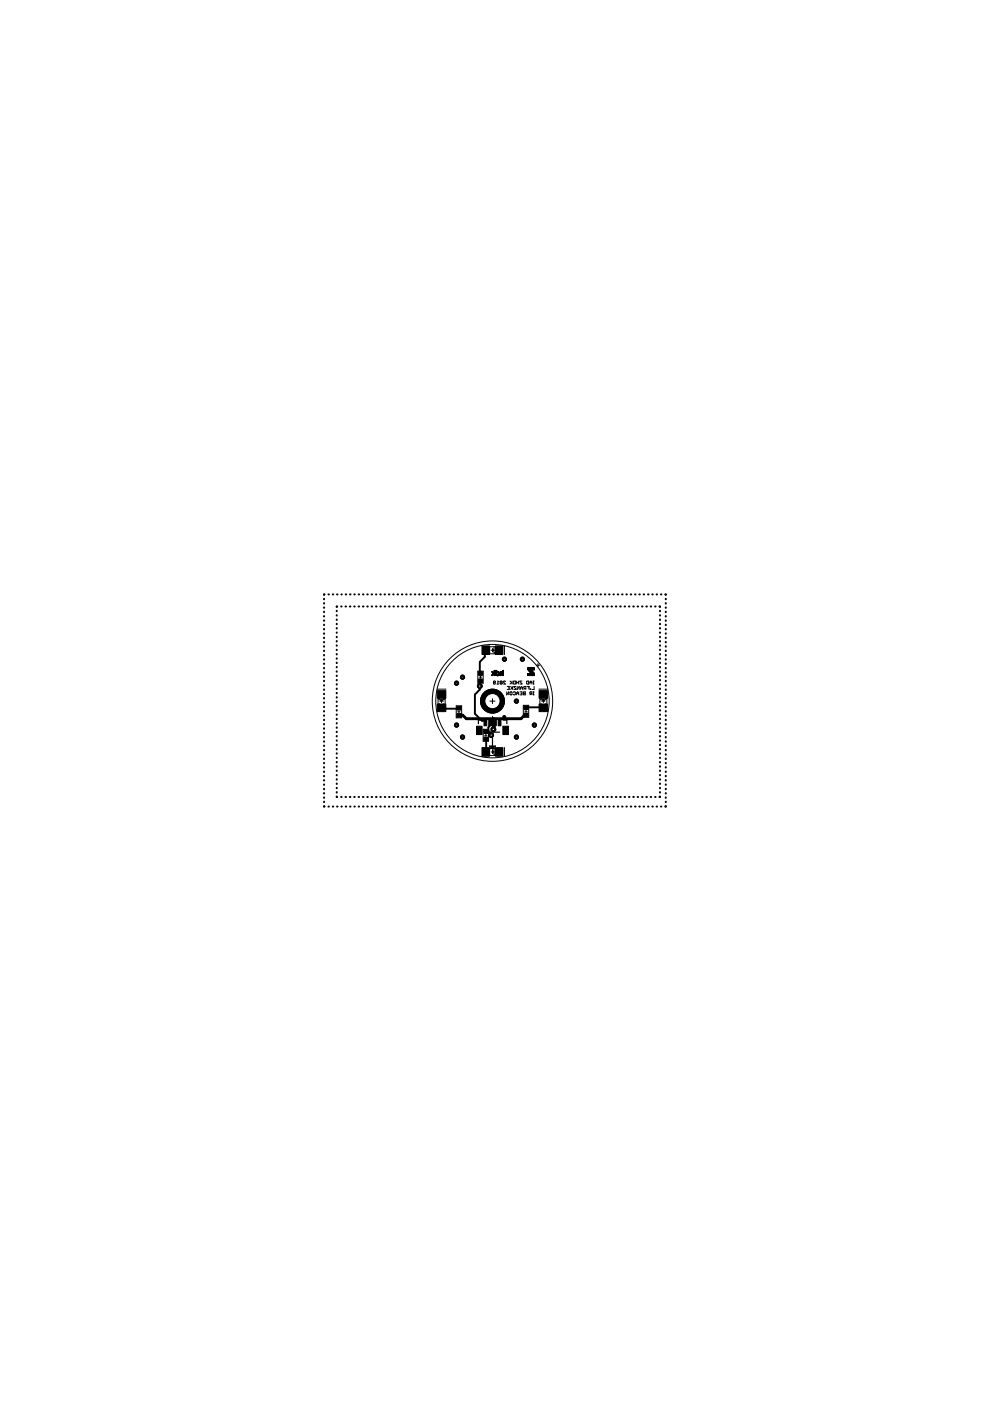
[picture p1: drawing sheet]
<svg xmlns="http://www.w3.org/2000/svg" width="210mm" height="297mm" viewBox="0 0 210 297" stroke-linecap="round" stroke-linejoin="round" font-family="sans-serif">
<g fill="none" stroke="#000" stroke-width=".21">
<path d="M104 152.3h.9M104.3 142.5h.2M104.3 143.1h.2M104.4 142.5l.2 .1M104.4 151.9v.9M104.4 142.6h.2M104.4 142.4l.4 .4v-.7h.1v1.1h-.1l-.1-.4-.3 .4h-.2l.4-.5-.3-.3 .2 .1M104.5 143.2h-.2M104.5 142.6l.2 .1M104.5 142.8h.4M104.5 143.1h-.2M104.5 142.7h.2"/>
<path d="M104.6 143h-.2M104.6 142.9l-.2 .1M104.6 144.7l.5-.1-.2-.2-.3 .1v.4h.5M104.6 142.9h-.1M104.8 142.9h.1M104.8 143.2h.1M104.8 143.1h.1M104.8 143h.1M104.8 142.7h.1M104.8 142.6h.1M104.8 142.5h.1M104.8 142.4h.1"/>
<path d="M104.8 142.3h.1M104.8 142.2h.1M104.9 142.8l-.4 .1M104.9 142.7l-.4 .1M105.2 142.8h.1M105.2 143.2h.6M105.2 143l.2 .1M105.2 143h.1M105.2 142.9l.1 .1M105.2 142.9h.1M105.2 142.7h.1M105.2 142.6h.2"/>
<path d="M105.2 142.5l.6 .1M105.2 142.5h.6M105.2 142.4h.1M105.2 142.3h.1M105.2 142.2h.1M105.3 142.8v.1M105.3 142.9h.1M105.3 142.5v-.4h-.1v1.1h.1M105.3 142.7h.1M105.3 142.9v.1M105.3 142.5v.1M105.3 142.7v.1"/>
<path d="M105.3 143.2h.1M105.3 142.7h-.1M105.3 145h.5M105.3 142.6l-.1 .1M105.3 142.6v.1M105.3 143l.1 .1M105.4 143.2h.3M105.4 143.1h.1M105.4 143.2h.1M105.5 142.5l-.2 .2M105.5 143.1l.1 .1M105.6 143.1v.2"/>
<path d="M105.6 142.5l.1 .1M105.6 143.1h.1M105.7 142.6h.2M105.7 142.4v.1M105.7 142.5h-.4M105.7 143.1h-.1M105.7 142.6h.1M105.7 142.6v.1M105.7 143.1h.1M105.7 143h.2M105.7 143h.1M105.7 142.7h.2"/>
<path d="M105.7 142.5l.2 .1M105.7 142.7h.1M105.7 142.7l.1 .1M105.8 144.6l-.2-.2v.6M105.8 142.8h.1M105.8 142.9h.1M105.8 142.7h.1M105.8 142.9l-.1 .1M105.8 142.8v.1M105.8 143.1h-.6M105.9 142.6h.1M105.9 143l-.2 .2"/>
<path d="M105.9 143l-.2 .1M105.9 142.6v.1M105.9 142.7v.1M105.9 142.9v.1M105.9 142.8h.1M105.9 143h.1M105.9 142.8l-.1 .1M105.9 142.8v.1M106 144.5v.4h.5M106 144.5l.4-.1 .1 .5M106 144.5l.5 .4M106.1 142.8h.1"/>
<path d="M106.1 143.2h.1M106.1 143.1h.1M106.1 143h.1M106.1 142.9h.1M106.1 142.7h.1M106.1 142.6v.1M106.2 142.5h.4M106.2 142.5h.1M106.2 142.5l-.1 .1M106.2 142.6v.6h-.1v-.5M106.2 142.5l.4 .1M106.2 142.6l-.1 .1"/>
<path d="M106.2 142.6v.1M106.3 142.4l-.1 .1M106.3 142.6h-.2M106.3 142.6h.1M106.3 142.5v.1M106.4 142.4l.1 .1M106.5 142.6h.2M106.6 142.6l-.1-.1 .1 .2M106.6 142.5h.1M106.6 142.6h.1M106.6 142.6v-.5h.1v1.1h-.1v-.5M106.6 142.8h.1"/>
<path d="M106.6 143.2h.1M106.6 143.1h.1M106.6 143h.1M106.6 142.9h.1M106.6 142.4h.1M106.6 142.3h.1M106.6 142.2h.1M106.7 142.7h-.1h.1M106.7 142.5l-.6 .1M107.2 144.5h-.5l.5 .5h-.5M107.4 146.7v.6l.5-.6v.6M107.5 145.5h.5v.7h-.5"/>
<path d="M107.8 145.9h.2M108.1 146.8h.5l-.1 .5-.4-.1zM108.1 144.4l.5 .4M108.3 145.5l.4 .5M108.5 144.7l-.4 .3M108.6 144.4v.6M108.6 145.9l-.3 .3M108.7 145.5v.7M108.8 146.8h.5l-.1 .5-.4-.1M108.9 144.4h.4v.6l-.5-.1zM109.4 145.5h-.4l.4 .6-.4 .1M109.5 144.7h.5"/>
<path d="M109.5 147.3v-.4l.2-.2 .3 .2v.4M109.5 144.4v.6M109.5 147h.5M109.7 145.5v.7l.4-.7v.7M110 144.4v.6M110.2 146.7h.5v.6h-.5M110.4 145.9h.4M110.4 146.2v-.4l.2-.3 .2 .3v.4M110.4 147h.3M110.7 144.4h-.5l.5 .5-.5 .1M111 146.8l.4-.1v.6l-.4-.1zM111.1 147h.3"/>
<path d="M111.3 146l-.2 .2M111.5 146h-.3l-.1-.4 .4-.1v.7M111.7 144.5l.4-.1v.6l-.4-.1zM111.8 145.5h.4v.7M111.9 143.2h1.4M111.9 143.1h1.4M111.9 143h1.4M111.9 142.9h1.4M111.9 142.8h1.4M111.9 142v-.4h1.4v.4h-1.4M111.9 142l.8 .8M111.9 141.9h1.4"/>
<path d="M111.9 141.8h1.4M111.9 141.7h1.4M112 145.9h.2M112 142l.6 .1M112 142.1h.7M112.1 142.2h.6M112.1 142.2h.7M112.2 142.3h.6M112.2 142.3h.7M112.3 142.4h.6M112.3 142.4l.7 .1M112.4 145v-.4l.2-.2 .2 .2v.4"/>
<path d="M112.4 144.7h.4M112.4 142.5h.6M112.4 142.5l.7 .1M112.4 146.1l.1 .1zM112.5 142.6h.6M112.5 142.6l.7 .1M112.6 147.1l-.2 .2M112.6 142l.7 .8M112.6 142.7h.6M112.6 142.7l.7 .1M112.8 147.1h-.3l-.1-.3 .4-.1v.6M113 145h.2"/>
<path d="M113 144.4h.2M113 147.3h.2M113 146.7h.2M113.1 144.4v.6M113.1 146.7v.6M113.2 145.5v.7h-.4M113.3 142.8h-1.4v.4h1.4v-.4M113.7 141h.7M114.1 140.7v.7"/>
<circle cx="104.4" cy="148.7" r="12"/>
</g>
<path d="M101.4 152.7h.8M101.4 152.7v.7M102.9 155.2h3M103.8 158.2h1.3l-.7 .6zM104.2 158.3h.5v.1h-.5M104.4 156.3v2.5M106.7 152.7h.7l.1 .7" fill="none" stroke="#000" stroke-width=".25"/>
<g fill="#000" stroke="#000" stroke-width=".21">
<circle cx="104.4" cy="148.7" r="2.54"/>
<circle cx="106.9" cy="152" r=".34"/>
</g>
<path d="M101 154h1.2v1.7h-1.2zM102.6 152.3h.6v1.6h-.6zM103.6 152.3h.6v1.6h-.6zM104.6 152.3h.6v1.6h-.6zM105.6 152.3h.6v1.6h-.6zM106.6 154h1.2v1.7h-1.2z" fill="#000" stroke="#000" stroke-width=".21"/>
<g fill="none" stroke="#000" stroke-width=".42">
<path d="M68.7 127v.1M68.7 127.9v.1M68.7 128.8v.1M68.7 129.7v.1M68.7 130.6v.1M68.7 131.5v.1M68.7 132.4v.1M68.7 133.3v.2M68.7 134.3v.1M68.7 135.2v.1M68.7 136.1v.1M68.7 137v.1"/>
<path d="M68.7 137.9v.1M68.7 138.9v.1M68.7 139.8v.1M68.8 126l-.1 .1M69.6 126h.1M70.5 126h.2M71.5 126h.1M72.4 126h.1M73.3 126h.1M74.2 126h.1M75.1 126h.1M76.1 126h.1"/>
<path d="M77 126h.1M77.9 126h.1M78.8 126h.1M79.7 126h.1M80.6 126h.1M81.5 126h.1M82.4 126h.1M83.4 126h.1M84.3 126h.1M85.2 126h.1M86.1 126h.1M87 126h.1"/>
<path d="M87.9 126h.2M88.9 126h.1M89.8 126h.1M90.7 126h.1M91.6 126h.1M92.5 126h.1M93.4 126h.1M94.4 126h.1M95.3 126h.1M96.2 126h.1M97.1 126h.1M98 126h.1"/>
<path d="M98.9 126h.1M99.8 126h.1M100.8 126h.1M101.7 126h.1M102.6 126h.1M103.5 126h.1M104.4 126h.1M105.3 126h.2M106.3 126h.1M107.2 126h.1M108.1 126h.1M109 126h.1"/>
<path d="M109.9 126h.1M110.8 126h.1M111.7 126h.1M112.7 126h.1M113.6 126h.1M114.5 126h.1M115.4 126h.1M116.3 126h.1M117.2 126h.1M118.2 126h.1M119.1 126h.1M120 126h.1"/>
<path d="M120.9 126h.1M121.8 126h.1M122.7 126h.1M123.7 126h.1M124.6 126h.1M125.5 126h.1M126.4 126h.1M127.3 126h.1M128.2 126h.1M129.1 126h.1M130.1 126h.1M131 126h.1"/>
<path d="M131.9 126h.1M132.8 126h.1M133.7 126h.1M134.6 126h.1M135.6 126h.1M136.5 126h.1M137.4 126h.1M138.3 126h.1M139.2 126h.1M140.1 126h.1M141.1 126l.1 .1M141.2 127v.1"/>
<path d="M141.2 127.9v.1M141.2 128.8v.1M141.2 129.7v.1M141.2 130.6v.1M141.2 131.5v.1M141.2 132.4v.1M141.2 133.3v.2M141.2 134.3v.1M141.2 135.2v.1M141.2 136.1v.1M141.2 137v.1M141.2 137.9v.1"/>
<path d="M141.2 138.9v.1M141.2 139.8v.1M68.7 140.7v.1M68.7 141.6v.1M68.7 142.5v.1M68.7 143.4v.1M68.7 144.3v.1M68.7 145.3v.1M68.7 146.2v.1M68.7 147.1v.1M68.7 148v.1M68.7 148.9v.1"/>
<path d="M68.7 149.8v.1M68.7 150.7v.2M68.7 151.7v.1M68.7 152.6v.1M68.7 153.5v.1M68.7 154.4v.1M68.7 155.3v.1M68.7 156.3v.1M68.7 157.2v.1M68.7 158.1v.1M68.7 159v.1M68.7 159.9v.1"/>
<path d="M141.2 140.7v.1M141.2 141.6v.1M141.2 142.5v.1M141.2 143.4v.1M141.2 144.3v.1M141.2 145.3v.1M141.2 146.2v.1M141.2 147.1v.1M141.2 148v.1M141.2 148.9v.1M141.2 149.8v.1M141.2 150.7v.2"/>
<path d="M141.2 151.7v.1M141.2 152.6v.1M141.2 153.5v.1M141.2 154.4v.1M141.2 155.3v.1M141.2 156.3v.1M141.2 157.2v.1M141.2 158.1v.1M141.2 159v.1M141.2 159.9v.1M68.7 170.9l.1 .1M68.7 160.8v.1"/>
<path d="M68.7 161.7v.1M68.7 162.6v.2M68.7 163.6v.1M68.7 164.5v.1M68.7 165.4v.1M68.7 166.3v.1M68.7 167.2v.1M68.7 168.1v.2M68.7 169.1v.1M68.7 170v.1M69.6 171h.1M70.5 171h.2"/>
<path d="M71.5 171h.1M72.4 171h.1M73.3 171h.1M74.2 171h.1M75.1 171h.1M76.1 171h.1M77 171h.1M77.9 171h.1M78.8 171h.1M79.7 171h.1M80.6 171h.1M81.5 171h.1"/>
<path d="M82.4 171h.1M83.4 171h.1M84.3 171h.1M85.2 171h.1M86.1 171h.1M87 171h.1M87.9 171h.2M88.9 171h.1M89.8 171h.1M90.7 171h.1M91.6 171h.1M92.5 171h.1"/>
<path d="M93.4 171h.1M94.4 171h.1M95.3 171h.1M96.2 171h.1M97.1 171h.1M98 171h.1M98.9 171h.1M99.8 171h.1M100.8 171h.1M101.7 171h.1M102.6 171h.1M103.5 171h.1"/>
<path d="M104.4 171h.1M105.3 171h.2M106.3 171h.1M107.2 171h.1M108.1 171h.1M109 171h.1M109.9 171h.1M110.8 171h.1M111.7 171h.1M112.7 171h.1M113.6 171h.1M114.5 171h.1"/>
<path d="M115.4 171h.1M116.3 171h.1M117.2 171h.1M118.2 171h.1M119.1 171h.1M120 171h.1M120.9 171h.1M121.8 171h.1M122.7 171h.1M123.7 171h.1M124.6 171h.1M125.5 171h.1"/>
<path d="M126.4 171h.1M127.3 171h.1M128.2 171h.1M129.1 171h.1M130.1 171h.1M131 171h.1M131.9 171h.1M132.8 171h.1M133.7 171h.1M134.6 171h.1M135.6 171h.1M136.5 171h.1"/>
<path d="M137.4 171h.1M138.3 171h.1M139.2 171h.1M140.1 171h.1M141.2 160.8v.1M141.2 161.7v.1M141.2 162.6v.2M141.2 163.6v.1M141.2 164.5v.1M141.2 165.4v.1M141.2 166.3v.1M141.2 167.2v.1"/>
<path d="M141.2 168.1v.2M141.2 169.1v.1M141.2 170v.1M141.2 170.9l-.1 .1"/>
</g>
<path d="M104.9 153.1v.6l-.3 .9" fill="none" stroke="#000" stroke-width=".61"/>
<path d="M101.7 145.5v.7l-1 1.1v4l1.5 1.5h.7v.3M103.9 153.1l.1 .6-.5 .5v.7l.6 .7v.3" fill="none" stroke="#000" stroke-width=".4"/>
<circle cx="104.4" cy="148.7" r="1.61" fill="#fff" stroke="#000" stroke-width=".21"/>
<circle cx="96.8" cy="153.7" r=".44" fill="#000" stroke="#000" stroke-width=".21"/>
<circle cx="96.8" cy="153.7" r=".19" fill="#fff" stroke="#000" stroke-width=".21"/>
<circle cx="98.1" cy="143.6" r=".44" fill="#000" stroke="#000" stroke-width=".21"/>
<circle cx="98.1" cy="143.6" r=".19" fill="#fff" stroke="#000" stroke-width=".21"/>
<circle cx="107" cy="139.8" r=".44" fill="#000" stroke="#000" stroke-width=".21"/>
<circle cx="107" cy="139.8" r=".19" fill="#fff" stroke="#000" stroke-width=".21"/>
<circle cx="109.5" cy="156.3" r=".44" fill="#000" stroke="#000" stroke-width=".21"/>
<circle cx="109.5" cy="156.3" r=".19" fill="#fff" stroke="#000" stroke-width=".21"/>
<circle cx="109.5" cy="148.7" r=".44" fill="#000" stroke="#000" stroke-width=".21"/>
<circle cx="109.5" cy="148.7" r=".19" fill="#fff" stroke="#000" stroke-width=".21"/>
<circle cx="110.8" cy="139.8" r=".44" fill="#000" stroke="#000" stroke-width=".21"/>
<circle cx="110.8" cy="139.8" r=".19" fill="#fff" stroke="#000" stroke-width=".21"/>
<circle cx="113.3" cy="153.7" r=".44" fill="#000" stroke="#000" stroke-width=".21"/>
<circle cx="113.3" cy="153.7" r=".19" fill="#fff" stroke="#000" stroke-width=".21"/>
<circle cx="96.8" cy="144.8" r=".44" fill="#000" stroke="#000" stroke-width=".21"/>
<circle cx="96.8" cy="144.8" r=".19" fill="#fff" stroke="#000" stroke-width=".21"/>
<circle cx="98.1" cy="156.3" r=".44" fill="#000" stroke="#000" stroke-width=".21"/>
<circle cx="98.1" cy="156.3" r=".19" fill="#fff" stroke="#000" stroke-width=".21"/>
<circle cx="104.6" cy="154.6" r=".51" fill="#000" stroke="#000" stroke-width=".21"/>
<circle cx="104.6" cy="154.6" r=".25" fill="#fff" stroke="#000" stroke-width=".21"/>
<circle cx="101.7" cy="145.5" r=".51" fill="#000" stroke="#000" stroke-width=".21"/>
<circle cx="101.7" cy="145.5" r=".25" fill="#fff" stroke="#000" stroke-width=".21"/>
<circle cx="104.1" cy="155.9" r=".51" fill="#000" stroke="#000" stroke-width=".21"/>
<circle cx="104.1" cy="155.9" r=".25" fill="#fff" stroke="#000" stroke-width=".21"/>
<g fill="#000" stroke="#000" stroke-width=".21">
<path d="M96.9 149.8h.8v.7h-.8z" fill-rule="evenodd"/>
<path d="M96.9 151.3h.8v.7h-.8z" fill-rule="evenodd"/>
<path d="M101.5 142.5h.8v.7h-.8z" fill-rule="evenodd"/>
<path d="M101.5 144h.8v.7h-.8z" fill-rule="evenodd"/>
<path d="M102.6 156.3h.8v.7h-.8z" fill-rule="evenodd"/>
<path d="M102.6 154.8h.8v.7h-.8z" fill-rule="evenodd"/>
<path d="M111.1 149.7h.8v.7h-.8z" fill-rule="evenodd"/>
<path d="M111.1 151.2h.8v.7h-.8z" fill-rule="evenodd"/>
<circle cx="104.4" cy="148.7" r="2.54"/>
</g>
<path d="M102.2 136.9h1.6v1.9h-1.6zM105 136.9h1.6v1.9h-1.6zM92.7 149.3h1.8v1.6h-1.8zM92.7 146.4h1.8v1.6h-1.8zM102.2 158.5h1.6v1.8h-1.6zM105 158.5h1.6v1.8h-1.6zM114.3 149.3h1.8v1.6h-1.8zM114.3 146.4h1.8v1.6h-1.8z" fill="#000" stroke="#000" stroke-width=".21"/>
<g fill="none" stroke="#000" stroke-width=".42">
<path d="M71.4 129.5v.1M71.4 130.4v.1M71.4 131.3v.1M71.4 132.2v.2M71.4 133.2v.1M71.4 134.1v.1M71.4 135v.1M71.4 135.9v.1M71.4 136.8v.1M71.4 137.8h.1M71.4 138.7v.1M71.4 139.6v.1"/>
<path d="M71.5 128.6l-.1 .1M72.3 128.6h.1M73.3 128.6h.1M74.2 128.6h.1M75.1 128.6h.1M76 128.6h.1M76.9 128.6h.2M77.9 128.6h.1M78.8 128.6h.1M79.7 128.6h.1M80.6 128.6h.2M81.6 128.6h.1"/>
<path d="M82.5 128.6h.1M83.4 128.6h.1M84.3 128.6h.2M85.3 128.6h.1M86.2 128.6h.1M87.1 128.6h.1M88 128.6h.2M89 128.6h.1M89.9 128.6h.1M90.8 128.6h.1M91.7 128.6h.1M92.7 128.6h.1"/>
<path d="M93.6 128.6h.1M94.5 128.6h.1M95.4 128.6h.1M96.4 128.6h.1M97.3 128.6h.1M98.2 128.6h.1M99.1 128.6h.2M100.1 128.6h.1M101 128.6h.1M101.9 128.6h.1M102.8 128.6h.2M103.8 128.6h.1"/>
<path d="M104.7 128.6h.1M105.6 128.6h.1M106.5 128.6h.1M107.5 128.6h.1M108.4 128.6h.1M109.3 128.6h.1M110.2 128.6h.1M111.1 128.6h.2M112.1 128.6h.1M113 128.6h.1M113.9 128.6h.1M114.9 128.6h.1"/>
<path d="M115.8 128.6h.1M116.7 128.6h.1M117.6 128.6h.1M118.6 128.6h.1M119.5 128.6h.1M120.4 128.6h.1M121.3 128.6h.1M122.3 128.6h.1M123.2 128.6h.1M124.1 128.6h.1M125 128.6h.1M125.9 128.6h.2"/>
<path d="M126.9 128.6h.1M127.8 128.6h.1M128.7 128.6h.1M129.6 128.6h.2M130.6 128.6h.1M131.5 128.6h.1M132.4 128.6h.1M133.3 128.6h.2M134.3 128.6h.1M135.2 128.6h.1M136.1 128.6h.1M137 128.6h.2"/>
<path d="M138 128.6h.1M138.9 128.6h.1M139.8 128.6l.1 .1M139.9 129.5v.1M139.9 130.4v.1M139.9 131.3v.1M139.9 132.2v.2M139.9 133.2v.1M139.9 134.1v.1M139.9 135v.1M139.9 135.9v.1M139.9 136.8v.1"/>
<path d="M139.9 137.8h.1M139.9 138.7v.1M139.9 139.6v.1M71.4 140.5v.1M71.4 141.4v.1M71.4 142.3v.1M71.4 143.2v.1M71.4 144.1v.2M71.4 145.1v.1M71.4 146v.1M71.4 146.9v.1M71.4 147.8v.1"/>
<path d="M71.4 148.7v.1M71.4 149.6v.2M71.4 150.6v.1M71.4 151.5v.1M71.4 152.4v.1M71.4 153.3v.1M71.4 154.2v.1M71.4 155.1v.1M71.4 156v.1M71.4 157v.1M71.4 157.9v.1M71.4 158.8v.1"/>
<path d="M71.4 159.7v.1M139.9 140.5v.1M139.9 141.4v.1M139.9 142.3v.1M139.9 143.2v.1M139.9 144.1v.2M139.9 145.1v.1M139.9 146v.1M139.9 146.9v.1M139.9 147.8v.1M139.9 148.7v.1M139.9 149.6v.2"/>
<path d="M139.9 150.6v.1M139.9 151.5v.1M139.9 152.4v.1M139.9 153.3v.1M139.9 154.2v.1M139.9 155.1v.1M139.9 156v.1M139.9 157v.1M139.9 157.9v.1M139.9 158.8v.1M139.9 159.7v.1M71.4 168.9l.1 .1"/>
<path d="M71.4 160.6v.1M71.4 161.5v.1M71.4 162.5v.1M71.4 163.4v.1M71.4 164.3v.1M71.4 165.2v.1M71.4 166.1v.1M71.4 167v.1M71.4 167.9v.1M72.3 169h.1M73.3 169h.1M74.2 169h.1"/>
<path d="M75.1 169h.1M76 169h.1M76.9 169h.2M77.9 169h.1M78.8 169h.1M79.7 169h.1M80.6 169h.2M81.6 169h.1M82.5 169h.1M83.4 169h.1M84.3 169h.2M85.3 169h.1"/>
<path d="M86.2 169h.1M87.1 169h.1M88 169h.2M89 169h.1M89.9 169h.1M90.8 169h.1M91.7 169h.1M92.7 169h.1M93.6 169h.1M94.5 169h.1M95.4 169h.1M96.4 169h.1"/>
<path d="M97.3 169h.1M98.2 169h.1M99.1 169h.2M100.1 169h.1M101 169h.1M101.9 169h.1M102.8 169h.2M103.8 169h.1M104.7 169h.1M105.6 169h.1M106.5 169h.1M107.5 169h.1"/>
<path d="M108.4 169h.1M109.3 169h.1M110.2 169h.1M111.1 169h.2M112.1 169h.1M113 169h.1M113.9 169h.1M114.9 169h.1M115.8 169h.1M116.7 169h.1M117.6 169h.1M118.6 169h.1"/>
<path d="M119.5 169h.1M120.4 169h.1M121.3 169h.1M122.3 169h.1M123.2 169h.1M124.1 169h.1M125 169h.1M125.9 169h.2M126.9 169h.1M127.8 169h.1M128.7 169h.1M129.6 169h.2"/>
<path d="M130.6 169h.1M131.5 169h.1M132.4 169h.1M133.3 169h.2M134.3 169h.1M135.2 169h.1M136.1 169h.1M137 169h.2M138 169h.1M138.9 169h.1M139.9 160.6v.1M139.9 161.5v.1"/>
<path d="M139.9 162.5v.1M139.9 163.4v.1M139.9 164.3v.1M139.9 165.2v.1M139.9 166.1v.1M139.9 167v.1M139.9 167.9v.1M139.9 168.9l-.1 .1"/>
</g>
<path d="M103 137.9l-.2 .2v1.2l-1.1 1v2l.2 .5M93.6 150.1l.3 .2 3.4-.1M101.9 144.3l-.2 1.2M103 156.7v2.7M103 155.1h.4l.7 .8M111.5 150.1h3.7" fill="none" stroke="#000" stroke-width=".4"/>
<path d="M104.6 152.4v2.2M111.5 151.6l-.1-.1-.9 .9h-11.6l-.8-.8-.8 .1" fill="none" stroke="#000" stroke-width=".61"/>
<circle cx="104.4" cy="148.7" r="1.61" fill="#fff" stroke="#000" stroke-width=".21"/>
<circle cx="96.8" cy="153.7" r=".44" fill="#000" stroke="#000" stroke-width=".21"/>
<circle cx="96.8" cy="153.7" r=".19" fill="#fff" stroke="#000" stroke-width=".21"/>
<circle cx="98.1" cy="143.6" r=".44" fill="#000" stroke="#000" stroke-width=".21"/>
<circle cx="98.1" cy="143.6" r=".19" fill="#fff" stroke="#000" stroke-width=".21"/>
<circle cx="107" cy="139.8" r=".44" fill="#000" stroke="#000" stroke-width=".21"/>
<circle cx="107" cy="139.8" r=".19" fill="#fff" stroke="#000" stroke-width=".21"/>
<circle cx="109.5" cy="156.3" r=".44" fill="#000" stroke="#000" stroke-width=".21"/>
<circle cx="109.5" cy="156.3" r=".19" fill="#fff" stroke="#000" stroke-width=".21"/>
<circle cx="109.5" cy="148.7" r=".44" fill="#000" stroke="#000" stroke-width=".21"/>
<circle cx="109.5" cy="148.7" r=".19" fill="#fff" stroke="#000" stroke-width=".21"/>
<circle cx="110.8" cy="139.8" r=".44" fill="#000" stroke="#000" stroke-width=".21"/>
<circle cx="110.8" cy="139.8" r=".19" fill="#fff" stroke="#000" stroke-width=".21"/>
<circle cx="113.3" cy="153.7" r=".44" fill="#000" stroke="#000" stroke-width=".21"/>
<circle cx="113.3" cy="153.7" r=".19" fill="#fff" stroke="#000" stroke-width=".21"/>
<circle cx="96.8" cy="144.8" r=".44" fill="#000" stroke="#000" stroke-width=".21"/>
<circle cx="96.8" cy="144.8" r=".19" fill="#fff" stroke="#000" stroke-width=".21"/>
<circle cx="98.1" cy="156.3" r=".44" fill="#000" stroke="#000" stroke-width=".21"/>
<circle cx="98.1" cy="156.3" r=".19" fill="#fff" stroke="#000" stroke-width=".21"/>
<circle cx="104.6" cy="154.6" r=".51" fill="#000" stroke="#000" stroke-width=".21"/>
<circle cx="104.6" cy="154.6" r=".25" fill="#fff" stroke="#000" stroke-width=".21"/>
<circle cx="101.7" cy="145.5" r=".51" fill="#000" stroke="#000" stroke-width=".21"/>
<circle cx="101.7" cy="145.5" r=".25" fill="#fff" stroke="#000" stroke-width=".21"/>
<circle cx="104.1" cy="155.9" r=".51" fill="#000" stroke="#000" stroke-width=".21"/>
<circle cx="104.1" cy="155.9" r=".25" fill="#fff" stroke="#000" stroke-width=".21"/>
<g fill="none" stroke="#000" stroke-width=".21">
<path d="M102.9 137.1h3.1v1.5h-3.1zM103.9 137.4l-.2 .4 .2 .6M104.1 137.9h.7M104.4 137.6l.3 .3-.3 .3zM104.7 137.2v1.3M105 137.4l.2 .4-.2 .6M107 136.9v1.9M92.7 146.1h1.9M92.9 147.1h1.5v3.1h-1.5zM93 148.3h1.3M93.1 149.2l.4 .2 .6-.2M93.1 148.1l.4-.2 .6 .2"/>
<path d="M93.6 148.3l-.3 .4h.7M93.6 148.3l.3 .4M93.6 148.3v.7M96.7 149.6h1.2v2.6h-1.2zM97 150.9h.6M97.3 150.7v.5M101.3 142.3h1.1v2.5h-1.1zM101.6 143.6h.5M101.9 143.3v.5M102.4 154.6h1.2v2.6h-1.2zM102.8 155.9h.5M102.9 158.7h3.1v1.5h-3.1z"/>
<path d="M103 155.6v.5M103.9 158.9l-.2 .4 .2 .6M103.9 148.7h1M104.1 159.4h.6M104.4 159.1l.3 .3-.3 .3zM104.4 148.1v1.1M104.7 158.8v1.3M105 158.9l.2 .4-.2 .6M107 158.5v1.9M111 149.5h1.1v2.6h-1.1zM111.3 150.8h.5M111.5 150.6v.5"/>
<path d="M114.3 146.1h1.9M114.5 147.1h1.5v3.1h-1.5zM114.6 148.3h1.2M114.7 149.2l.4 .2 .6-.2M114.7 148.1l.4-.2 .6 .2M115.2 148.3l-.3 .4h.6M115.2 148.3l.3 .4M115.2 148.3v.6"/>
<circle cx="104.4" cy="148.7" r="12.8"/>
</g>
<g fill="#000" stroke="#000" stroke-width=".21">
<path d="M103.5 137.4l.1 1.2zM103.5 137.2l.1 .1zM104.9 138.3h.3v.3h-.3zM105.2 137.4l.1 1.2zM105.2 137.2l.1 .1zM92.9 147.8h.2zM92.9 149.5h.2zM93.1 147.8h1.2zM93.1 149.5h1.2zM94.1 147.8h.2v.4h-.2zM103.5 158.9l.1 1.2zM103.5 158.7l.1 .2z"/>
<path d="M104.9 159.9h.3v.2h-.3zM105.2 158.9l.1 1.2zM105.2 158.7l.1 .2zM114.5 147.8h.2zM114.5 149.5h.2zM114.7 147.8h1.2zM114.7 149.5h1.2zM115.7 147.8h.2v.4h-.2z"/>
</g>
</svg>
